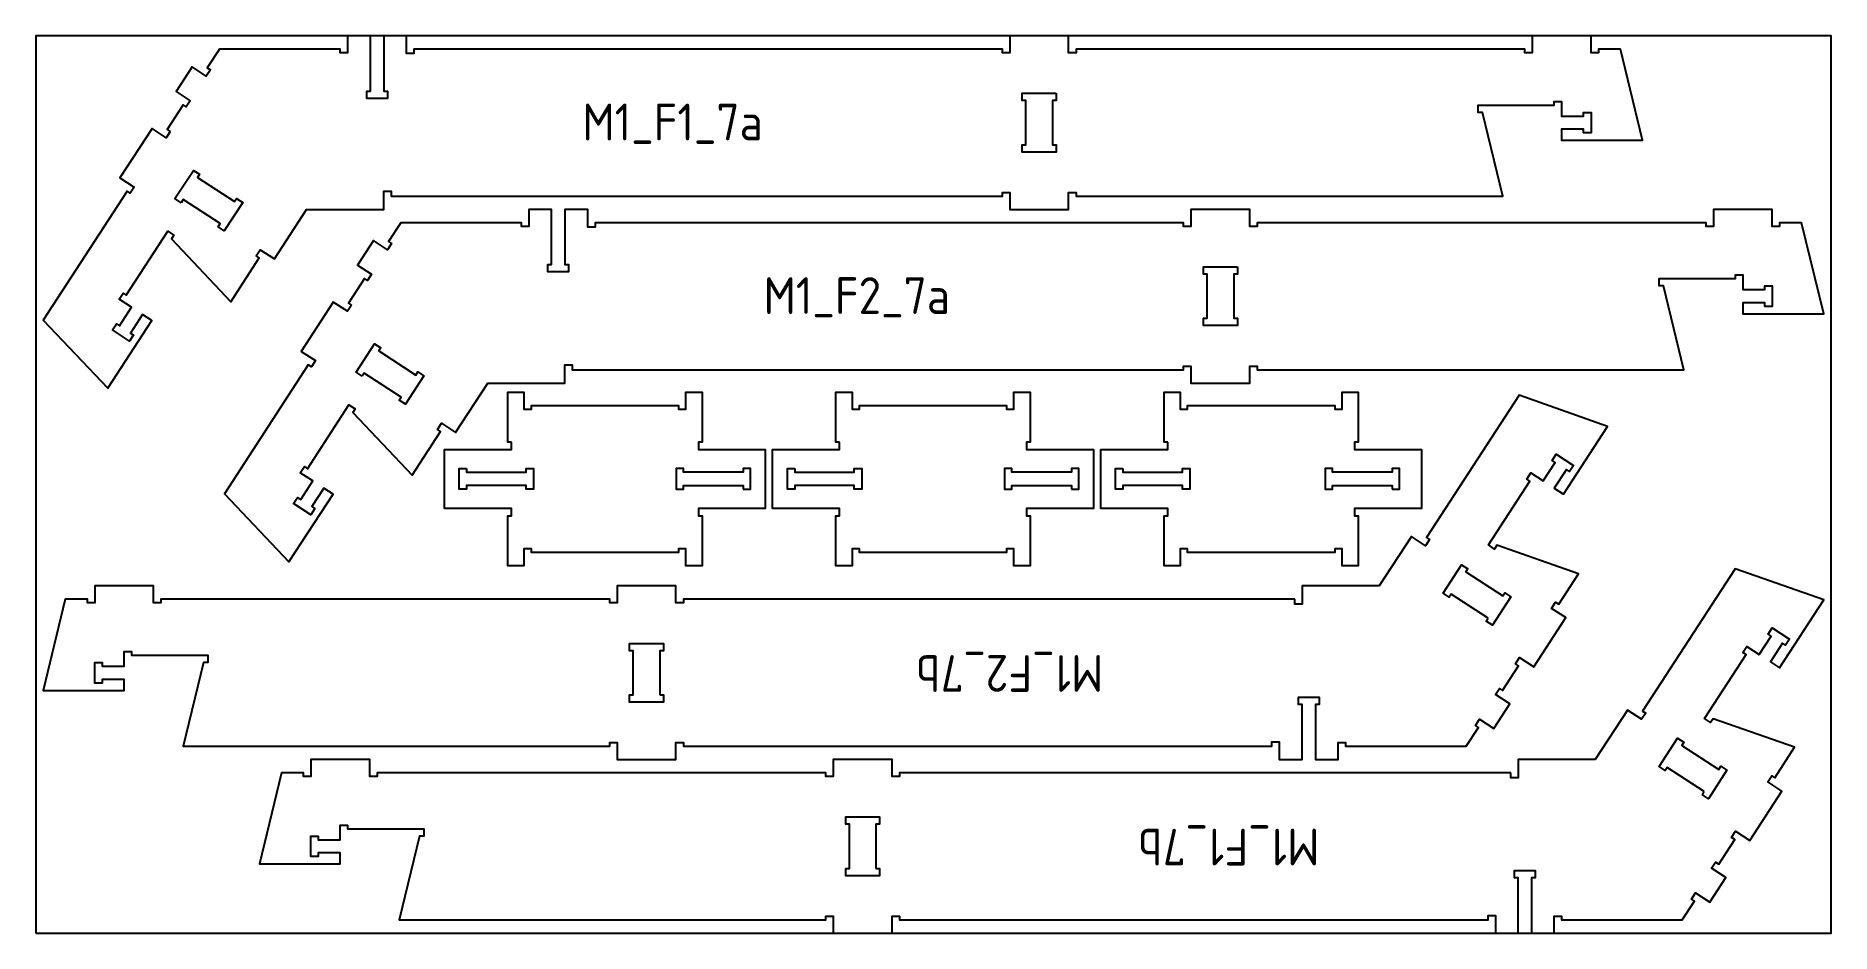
# Model space of a CAD drawing. Header units: millimetres. Extents: x -18174 to 50972, y 6312 to 16778.
# Drawn here: x 12972 to 15412, y 10273 to 11493 of the extents above; entities that cross this region are included whole.
import ezdxf

# ---------------------------------------------------------------- set-up
doc = ezdxf.new("R2010")
doc.units = ezdxf.units.MM
doc.header["$MEASUREMENT"] = 0
for name, color, linetype in [('freeswerk_CODES', 50, 'Continuous'), ('freeswerk_ELEMENTEN', 7, 'Continuous'), ('freeswerk_PLATEN', 3, 'Continuous')]:
    doc.layers.add(name, color=color, linetype=linetype)

msp = doc.modelspace()

# ---------------------------------------------------------------- linework, layer by layer
at = {"layer": 'freeswerk_ELEMENTEN'}
for points in [[(13154.9, 11362.3), (13149.5, 11354), (13130.2, 11366.5), (13086.6, 11299.4), (13105.9, 11286.9), (13100.4, 11278.5), (13096.2, 11281.2), (12982.3, 11106), (13069.9, 11013.3), (13129.9, 11105.5), (13117.3, 11113.7), (13101, 11088.5), (13105.1, 11085.8), (13099.7, 11077.4), (13076.2, 11092.7), (13081.7, 11101), (13085.9, 11098.3), (13102.2, 11123.5), (13085.4, 11134.4), (13090.9, 11142.8), (13095.1, 11140), (13151.5, 11226.9), (13159.9, 11221.4), (13156.6, 11216.4), (13237.2, 11131.1), (13275.9, 11190.7), (13271.7, 11193.4), (13277.1, 11201.8), (13296.4, 11189.2), (13340.2, 11256.5), (13445, 11256.5), (13445, 11281.3), (13455, 11281.3), (13455, 11274.5), (14286, 11274.5), (14286, 11279.5), (14296, 11279.5), (14296, 11256.5), (14376, 11256.5), (14376, 11279.5), (14386, 11279.5), (14386, 11274.5), (14966, 11274.5), (14938.4, 11388.5), (14932.4, 11388.5), (14932.4, 11398.5), (15036, 11398.5), (15036, 11403.5), (15046, 11403.5), (15046, 11383.5), (15076, 11383.5), (15076, 11388.5), (15086, 11388.5), (15086, 11360.5), (15076, 11360.5), (15076, 11365.5), (15046, 11365.5), (15046, 11350.5), (15156, 11350.5), (15126, 11474.5), (15096, 11474.5), (15096, 11469.5), (15086, 11469.5), (15086, 11492.5), (15006, 11492.5), (15006, 11469.5), (14996, 11469.5), (14996, 11474.5), (14386, 11474.5), (14386, 11469.5), (14376, 11469.5), (14376, 11492.5), (14296, 11492.5), (14296, 11469.5), (14286, 11469.5), (14286, 11474.5), (13486, 11474.5), (13486, 11468.5), (13476, 11468.5), (13476, 11492.5), (13445, 11492.5), (13445, 11417.5), (13450, 11417.5), (13450, 11407.5), (13422, 11407.5), (13422, 11417.5), (13427, 11417.5), (13427, 11492.5), (13396, 11492.5), (13396, 11469.5), (13386, 11469.5), (13386, 11474.5), (13221.9, 11474.5), (13205.2, 11448.9), (13209.4, 11446.2), (13203.9, 11437.8), (13184.7, 11450.3), (13162.9, 11416.8), (13182.1, 11404.3), (13176.7, 11395.9), (13172.5, 11398.6), (13150.7, 11365.1)], [(14359, 11414.5), (14359, 11404.5), (14354, 11404.5), (14354, 11344.5), (14359, 11344.5), (14359, 11334.5), (14313, 11334.5), (14313, 11344.5), (14318, 11344.5), (14318, 11404.5), (14313, 11404.5), (14313, 11414.5)], [(13169.6, 11265.7), (13161.2, 11271.2), (13186.3, 11309.7), (13194.7, 11304.3), (13192, 11300.1), (13242.3, 11267.4), (13245, 11271.6), (13253.4, 11266.1), (13228.3, 11227.6), (13219.9, 11233), (13222.7, 11237.2), (13172.3, 11269.9)], [(13401.2, 11126.3), (13395.8, 11118), (13376.5, 11130.5), (13332.9, 11063.4), (13352.2, 11050.9), (13346.7, 11042.5), (13342.5, 11045.2), (13228.6, 10870), (13316.2, 10777.3), (13376.2, 10869.5), (13363.6, 10877.7), (13347.2, 10852.5), (13351.4, 10849.8), (13346, 10841.4), (13322.5, 10856.7), (13328, 10865), (13332.2, 10862.3), (13348.5, 10887.5), (13331.7, 10898.4), (13337.2, 10906.8), (13341.4, 10904), (13397.8, 10990.9), (13406.2, 10985.4), (13402.9, 10980.4), (13483.5, 10895.1), (13522.2, 10954.7), (13518, 10957.4), (13523.4, 10965.8), (13542.7, 10953.2), (13586.5, 11020.5), (13691.3, 11020.5), (13691.3, 11045.3), (13701.3, 11045.3), (13701.3, 11038.5), (14532.3, 11038.5), (14532.3, 11043.5), (14542.3, 11043.5), (14542.3, 11020.5), (14622.3, 11020.5), (14622.3, 11043.5), (14632.3, 11043.5), (14632.3, 11038.5), (15212.3, 11038.5), (15184.7, 11152.5), (15178.7, 11152.5), (15178.7, 11162.5), (15282.3, 11162.5), (15282.3, 11167.5), (15292.3, 11167.5), (15292.3, 11147.5), (15322.3, 11147.5), (15322.3, 11152.5), (15332.3, 11152.5), (15332.3, 11124.5), (15322.3, 11124.5), (15322.3, 11129.5), (15292.3, 11129.5), (15292.3, 11114.5), (15402.3, 11114.5), (15372.3, 11238.5), (15342.3, 11238.5), (15342.3, 11233.5), (15332.3, 11233.5), (15332.3, 11256.5), (15252.3, 11256.5), (15252.3, 11233.5), (15242.3, 11233.5), (15242.3, 11238.5), (14632.3, 11238.5), (14632.3, 11233.5), (14622.3, 11233.5), (14622.3, 11256.5), (14542.3, 11256.5), (14542.3, 11233.5), (14532.3, 11233.5), (14532.3, 11238.5), (13732.3, 11238.5), (13732.3, 11232.5), (13722.3, 11232.5), (13722.3, 11256.5), (13691.3, 11256.5), (13691.3, 11181.5), (13696.3, 11181.5), (13696.3, 11171.5), (13668.3, 11171.5), (13668.3, 11181.5), (13673.3, 11181.5), (13673.3, 11256.5), (13642.3, 11256.5), (13642.3, 11233.5), (13632.3, 11233.5), (13632.3, 11238.5), (13468.2, 11238.5), (13451.5, 11212.9), (13455.7, 11210.2), (13450.2, 11201.8), (13431, 11214.3), (13409.2, 11180.8), (13428.4, 11168.3), (13423, 11159.9), (13418.8, 11162.6), (13397, 11129.1)], [(14605.3, 11178.5), (14605.3, 11168.5), (14600.3, 11168.5), (14600.3, 11108.5), (14605.3, 11108.5), (14605.3, 11098.5), (14559.3, 11098.5), (14559.3, 11108.5), (14564.3, 11108.5), (14564.3, 11168.5), (14559.3, 11168.5), (14559.3, 11178.5)], [(13415.9, 11029.7), (13407.5, 11035.2), (13432.6, 11073.7), (13441, 11068.3), (13438.3, 11064.1), (13488.6, 11031.4), (13491.3, 11035.6), (13499.7, 11030.1), (13474.6, 10991.6), (13466.2, 10997), (13468.9, 11001.2), (13418.6, 11033.9)], [(13618.7, 10940.1), (13613.7, 10940.1), (13613.7, 11008.1), (13635.7, 11008.1), (13635.7, 10985.1), (13645.7, 10985.1), (13645.7, 10990.1), (13845.7, 10990.1), (13845.7, 10985.1), (13855.7, 10985.1), (13855.7, 11008.1), (13877.7, 11008.1), (13877.7, 10940.1), (13872.7, 10940.1), (13872.7, 10930.1), (13963.7, 10930.1), (13963.7, 10850.1), (13872.7, 10850.1), (13872.7, 10840.1), (13877.7, 10840.1), (13877.7, 10772.1), (13855.7, 10772.1), (13855.7, 10795.1), (13845.7, 10795.1), (13845.7, 10790.1), (13645.7, 10790.1), (13645.7, 10795.1), (13635.7, 10795.1), (13635.7, 10772.1), (13613.7, 10772.1), (13613.7, 10840.1), (13618.7, 10840.1), (13618.7, 10850.1), (13527.7, 10850.1), (13527.7, 10930.1), (13618.7, 10930.1)], [(14064.7, 10940.1), (14059.7, 10940.1), (14059.7, 11008.1), (14081.7, 11008.1), (14081.7, 10985.1), (14091.7, 10985.1), (14091.7, 10990.1), (14291.7, 10990.1), (14291.7, 10985.1), (14301.7, 10985.1), (14301.7, 11008.1), (14323.7, 11008.1), (14323.7, 10940.1), (14318.7, 10940.1), (14318.7, 10930.1), (14409.7, 10930.1), (14409.7, 10850.1), (14318.7, 10850.1), (14318.7, 10840.1), (14323.7, 10840.1), (14323.7, 10772.1), (14301.7, 10772.1), (14301.7, 10795.1), (14291.7, 10795.1), (14291.7, 10790.1), (14091.7, 10790.1), (14091.7, 10795.1), (14081.7, 10795.1), (14081.7, 10772.1), (14059.7, 10772.1), (14059.7, 10840.1), (14064.7, 10840.1), (14064.7, 10850.1), (13973.7, 10850.1), (13973.7, 10930.1), (14064.7, 10930.1)], [(14510.7, 10940.1), (14505.7, 10940.1), (14505.7, 11008.1), (14527.7, 11008.1), (14527.7, 10985.1), (14537.7, 10985.1), (14537.7, 10990.1), (14737.7, 10990.1), (14737.7, 10985.1), (14747.7, 10985.1), (14747.7, 11008.1), (14769.7, 11008.1), (14769.7, 10940.1), (14764.7, 10940.1), (14764.7, 10930.1), (14855.7, 10930.1), (14855.7, 10850.1), (14764.7, 10850.1), (14764.7, 10840.1), (14769.7, 10840.1), (14769.7, 10772.1), (14747.7, 10772.1), (14747.7, 10795.1), (14737.7, 10795.1), (14737.7, 10790.1), (14537.7, 10790.1), (14537.7, 10795.1), (14527.7, 10795.1), (14527.7, 10772.1), (14505.7, 10772.1), (14505.7, 10840.1), (14510.7, 10840.1), (14510.7, 10850.1), (14419.7, 10850.1), (14419.7, 10930.1), (14510.7, 10930.1)], [(14683.3, 10726.5), (13852.3, 10726.5), (13852.3, 10721.5), (13842.3, 10721.5), (13842.3, 10744.5), (13762.3, 10744.5), (13762.3, 10721.5), (13752.3, 10721.5), (13752.3, 10726.5), (13142.3, 10726.5), (13142.3, 10721.5), (13132.3, 10721.5), (13132.3, 10744.5), (13052.3, 10744.5), (13052.3, 10721.5), (13042.3, 10721.5), (13042.3, 10726.5), (13012.3, 10726.5), (12982.3, 10602.5), (13092.3, 10602.5), (13092.3, 10617.5), (13062.3, 10617.5), (13062.3, 10612.5), (13052.3, 10612.5), (13052.3, 10640.5), (13062.3, 10640.5), (13062.3, 10635.5), (13092.3, 10635.5), (13092.3, 10655.5), (13102.3, 10655.5), (13102.3, 10650.5), (13205.8, 10650.5), (13205.8, 10640.5), (13199.9, 10640.5), (13172.3, 10526.5), (13752.3, 10526.5), (13752.3, 10531.5), (13762.3, 10531.5), (13762.3, 10508.5), (13842.3, 10508.5), (13842.3, 10531.5), (13852.3, 10531.5), (13852.3, 10526.5), (14652.3, 10526.5), (14652.3, 10532.5), (14662.3, 10532.5), (14662.3, 10508.5), (14693.3, 10508.5), (14693.3, 10583.5), (14688.3, 10583.5), (14688.3, 10593.5), (14716.3, 10593.5), (14716.3, 10583.5), (14711.3, 10583.5), (14711.3, 10508.5), (14742.3, 10508.5), (14742.3, 10531.5), (14752.3, 10531.5), (14752.3, 10526.5), (14916.5, 10526.5), (14933.1, 10552.1), (14928.9, 10554.8), (14934.4, 10563.2), (14953.7, 10550.7), (14975.5, 10584.2), (14956.2, 10596.8), (14961.6, 10605.2), (14965.8, 10602.4), (14987.6, 10636), (14983.4, 10638.7), (14988.9, 10647.1), (15008.2, 10634.5), (15051.8, 10701.6), (15032.5, 10714.1), (15037.9, 10722.5), (15042.1, 10719.8), (15069, 10761.2), (14958.2, 10799.9), (14954.9, 10794.8), (14946.5, 10800.3), (15003, 10887.2), (14998.8, 10889.9), (15004.3, 10898.3), (15021, 10887.4), (15037.4, 10912.5), (15033.2, 10915.2), (15038.6, 10923.6), (15062.1, 10908.4), (15056.7, 10900), (15052.5, 10902.7), (15036.1, 10877.6), (15048.7, 10869.4), (15108.6, 10961.6), (14988.3, 11004), (14862.4, 10810.4), (14866.6, 10807.6), (14861.2, 10799.2), (14841.9, 10811.8), (14798.2, 10744.5), (14693.3, 10744.5), (14693.3, 10719.8), (14683.3, 10719.8)], [(13557.7, 10904.1), (13557.7, 10899.1), (13638.7, 10899.1), (13638.7, 10904.1), (13648.7, 10904.1), (13648.7, 10876.1), (13638.7, 10876.1), (13638.7, 10881.1), (13557.7, 10881.1), (13557.7, 10876.1), (13547.7, 10876.1), (13547.7, 10904.1)], [(13933.7, 10876.1), (13943.7, 10876.1), (13943.7, 10904.1), (13933.7, 10904.1), (13933.7, 10899.1), (13852.7, 10899.1), (13852.7, 10904.1), (13842.7, 10904.1), (13842.7, 10876.1), (13852.7, 10876.1), (13852.7, 10881.1), (13933.7, 10881.1)], [(14003.7, 10904.1), (14003.7, 10899.1), (14084.7, 10899.1), (14084.7, 10904.1), (14094.7, 10904.1), (14094.7, 10876.1), (14084.7, 10876.1), (14084.7, 10881.1), (14003.7, 10881.1), (14003.7, 10876.1), (13993.7, 10876.1), (13993.7, 10904.1)], [(14379.7, 10876.1), (14389.7, 10876.1), (14389.7, 10904.1), (14379.7, 10904.1), (14379.7, 10899.1), (14298.7, 10899.1), (14298.7, 10904.1), (14288.7, 10904.1), (14288.7, 10876.1), (14298.7, 10876.1), (14298.7, 10881.1), (14379.7, 10881.1)], [(14449.7, 10904.1), (14449.7, 10899.1), (14530.7, 10899.1), (14530.7, 10904.1), (14540.7, 10904.1), (14540.7, 10876.1), (14530.7, 10876.1), (14530.7, 10881.1), (14449.7, 10881.1), (14449.7, 10876.1), (14439.7, 10876.1), (14439.7, 10904.1)], [(14815.7, 10876.1), (14825.7, 10876.1), (14825.7, 10904.1), (14815.7, 10904.1), (14815.7, 10899.1), (14734.7, 10899.1), (14734.7, 10904.1), (14724.7, 10904.1), (14724.7, 10876.1), (14734.7, 10876.1), (14734.7, 10881.1), (14815.7, 10881.1)], [(14977, 10490.5), (14146, 10490.5), (14146, 10485.5), (14136, 10485.5), (14136, 10508.5), (14056, 10508.5), (14056, 10485.5), (14046, 10485.5), (14046, 10490.5), (13436, 10490.5), (13436, 10485.5), (13426, 10485.5), (13426, 10508.5), (13346, 10508.5), (13346, 10485.5), (13336, 10485.5), (13336, 10490.5), (13306, 10490.5), (13276, 10366.5), (13386, 10366.5), (13386, 10381.5), (13356, 10381.5), (13356, 10376.5), (13346, 10376.5), (13346, 10404.5), (13356, 10404.5), (13356, 10399.5), (13386, 10399.5), (13386, 10419.5), (13396, 10419.5), (13396, 10414.5), (13499.5, 10414.5), (13499.5, 10404.5), (13493.6, 10404.5), (13466, 10290.5), (14046, 10290.5), (14046, 10295.5), (14056, 10295.5), (14056, 10272.5), (14136, 10272.5), (14136, 10295.5), (14146, 10295.5), (14146, 10290.5), (14946, 10290.5), (14946, 10296.5), (14956, 10296.5), (14956, 10272.5), (14987, 10272.5), (14987, 10347.5), (14982, 10347.5), (14982, 10357.5), (15010, 10357.5), (15010, 10347.5), (15005, 10347.5), (15005, 10272.5), (15036, 10272.5), (15036, 10295.5), (15046, 10295.5), (15046, 10290.5), (15210.1, 10290.5), (15226.8, 10316.1), (15222.6, 10318.8), (15228, 10327.2), (15247.3, 10314.7), (15269.1, 10348.2), (15249.8, 10360.8), (15255.3, 10369.2), (15259.5, 10366.4), (15281.3, 10400), (15277.1, 10402.7), (15282.5, 10411.1), (15301.8, 10398.5), (15345.4, 10465.6), (15326.1, 10478.1), (15331.6, 10486.5), (15335.8, 10483.8), (15362.7, 10525.2), (15251.9, 10563.9), (15248.6, 10558.8), (15240.2, 10564.3), (15296.7, 10651.2), (15292.5, 10653.9), (15297.9, 10662.3), (15314.7, 10651.4), (15331, 10676.5), (15326.9, 10679.2), (15332.3, 10687.6), (15355.8, 10672.4), (15350.3, 10664), (15346.1, 10666.7), (15329.8, 10641.6), (15342.4, 10633.4), (15402.3, 10725.6), (15282, 10768), (15156.1, 10574.4), (15160.3, 10571.6), (15154.8, 10563.2), (15135.6, 10575.8), (15091.8, 10508.5), (14987, 10508.5), (14987, 10483.8), (14977, 10483.8)], [(14946.4, 10700.9), (14896.1, 10733.6), (14893.3, 10729.4), (14884.9, 10734.9), (14910, 10773.5), (14918.4, 10768), (14915.7, 10763.8), (14966, 10731.1), (14968.7, 10735.3), (14977.1, 10729.9), (14952, 10691.3), (14943.6, 10696.7)], [(13820.3, 10596.5), (13825.3, 10596.5), (13825.3, 10586.5), (13779.3, 10586.5), (13779.3, 10596.5), (13784.3, 10596.5), (13784.3, 10656.5), (13779.3, 10656.5), (13779.3, 10666.5), (13825.3, 10666.5), (13825.3, 10656.5), (13820.3, 10656.5)], [(15240, 10464.9), (15189.7, 10497.6), (15187, 10493.4), (15178.6, 10498.9), (15203.7, 10537.5), (15212.1, 10532), (15209.3, 10527.8), (15259.7, 10495.1), (15262.4, 10499.3), (15270.8, 10493.9), (15245.7, 10455.3), (15237.3, 10460.7)], [(14114, 10360.5), (14119, 10360.5), (14119, 10350.5), (14073, 10350.5), (14073, 10360.5), (14078, 10360.5), (14078, 10420.5), (14073, 10420.5), (14073, 10430.5), (14119, 10430.5), (14119, 10420.5), (14114, 10420.5)]]:
    msp.add_lwpolyline(points, close=True, dxfattribs=at)
at = {"layer": 'freeswerk_PLATEN'}
msp.add_lwpolyline([(12972.3, 10272.5), (15412.3, 10272.5), (15412.3, 11492.5), (12972.3, 11492.5)], close=True, dxfattribs=at)

# ---------------------------------------------------------------- texts
at = {"layer": 'freeswerk_CODES', "char_height": 50, "attachment_point": 1}
for s, insert in [('{\\Fiso|c0;M1_F1_7a}', (13715.1, 11400.4)), ('{\\Fiso|c0;M1_F2_7a}', (13961.4, 11164.4))]:
    msp.add_mtext_dynamic_manual_height_columns(s, width=318.081, gutter_width=1456.3, heights=[0], dxfattribs=dict(at, insert=insert))
at = {"layer": 'freeswerk_CODES', "char_height": 50, "attachment_point": 1, "rotation": 180}
for s, insert in [('{\\Fiso|c0;M1_F2_7b}', (14423.2, 10600.6)), ('{\\Fiso|c0;M1_F1_7b}', (14716.9, 10364.6))]:
    msp.add_mtext_dynamic_manual_height_columns(s, width=318.081, gutter_width=1456.3, heights=[0], dxfattribs=dict(at, insert=insert))

doc.saveas('drawing.dxf')
